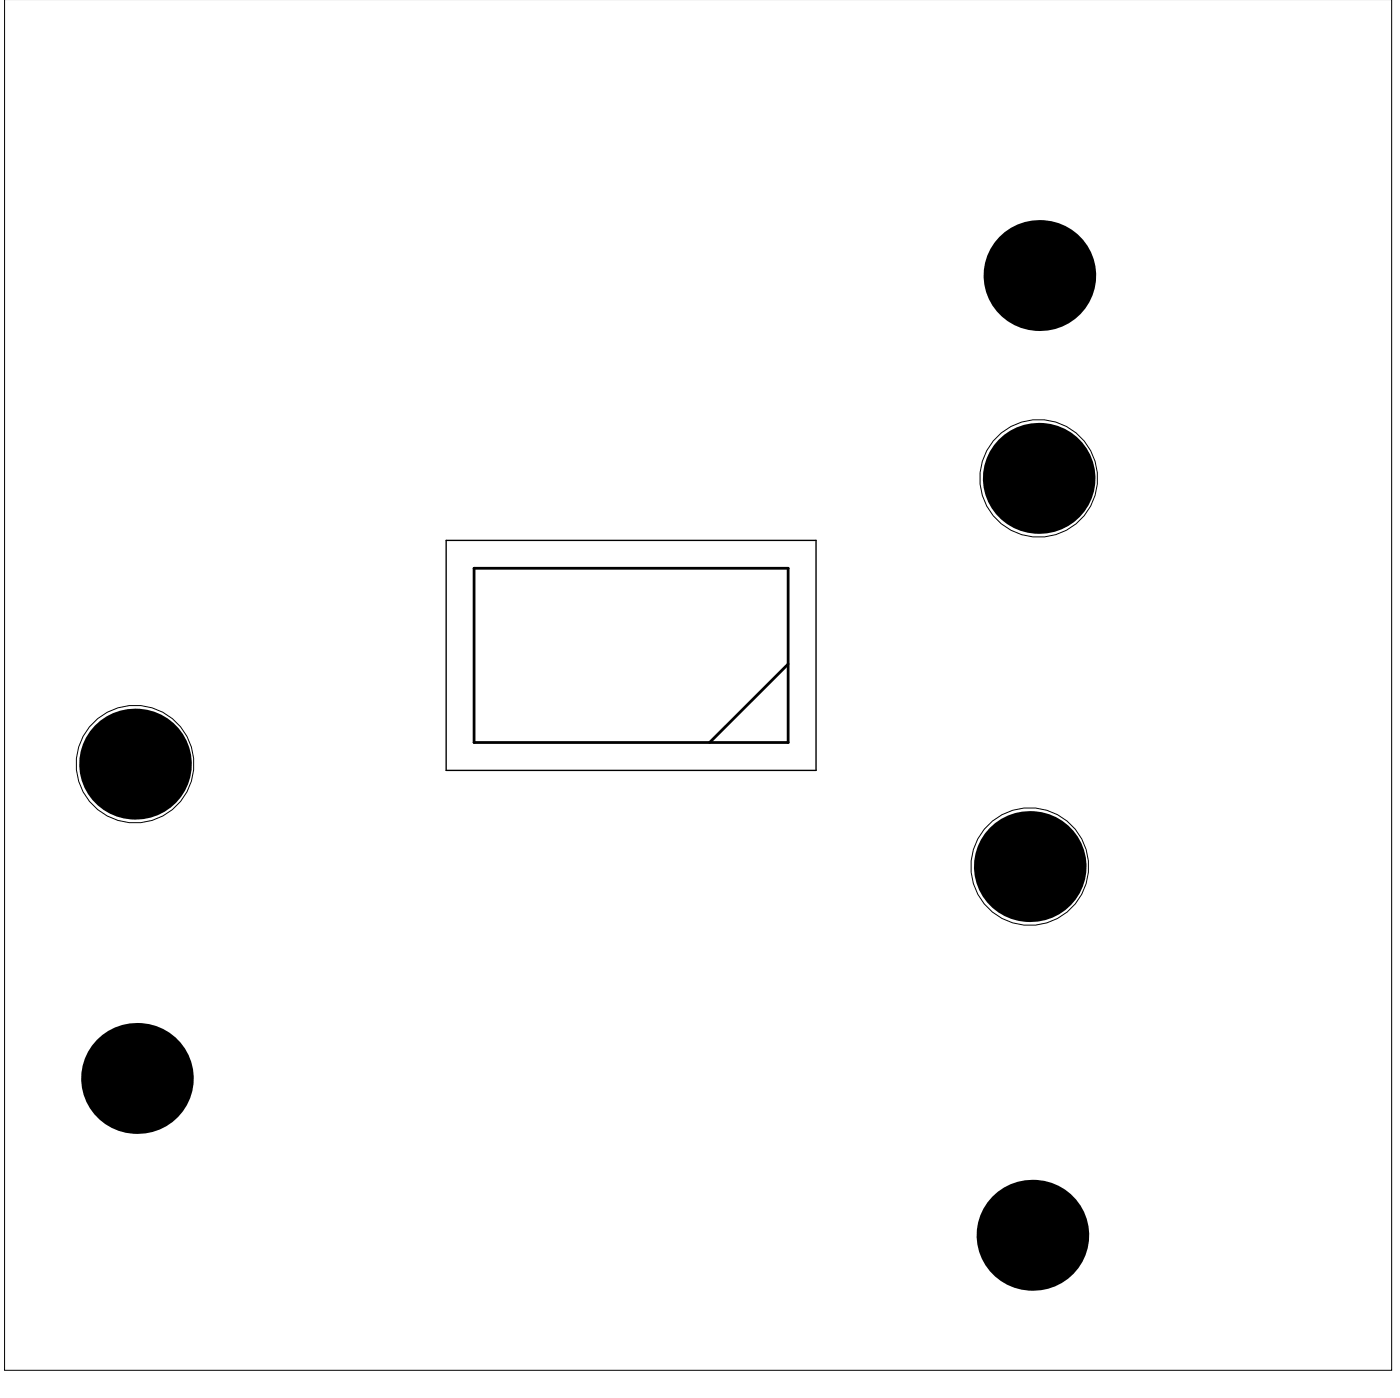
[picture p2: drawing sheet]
<svg xmlns="http://www.w3.org/2000/svg" width="167mm" height="167mm" viewBox="0 0 167 167" stroke-linecap="round" stroke-linejoin="round" font-family="sans-serif">
<path d="M53.2 64.4h44.1v27.4h-44.1z" fill="none" stroke="#000" stroke-width=".17"/>
<path d="M56.5 67.7h37.4v20.7h-37.4zM93.9 79.1l-9.3 9.3" fill="none" stroke="#000" stroke-width=".33"/>
<g fill="none" stroke="#000" stroke-width=".12">
<path d="M165.9 0v163.2h-165.4v-163.2"/>
<circle cx="123.8" cy="57" r="7"/>
<circle cx="16.1" cy="91" r="7"/>
<circle cx="122.7" cy="103.2" r="7"/>
</g>
<g fill="#000">
<circle cx="123.9" cy="32.8" r="6.6"/>
<circle cx="123.8" cy="57" r="6.6"/>
<circle cx="16.1" cy="91" r="6.6"/>
<circle cx="122.7" cy="103.2" r="6.6"/>
<circle cx="16.3" cy="128.5" r="6.6"/>
<circle cx="123.1" cy="147.1" r="6.6"/>
</g>
</svg>
